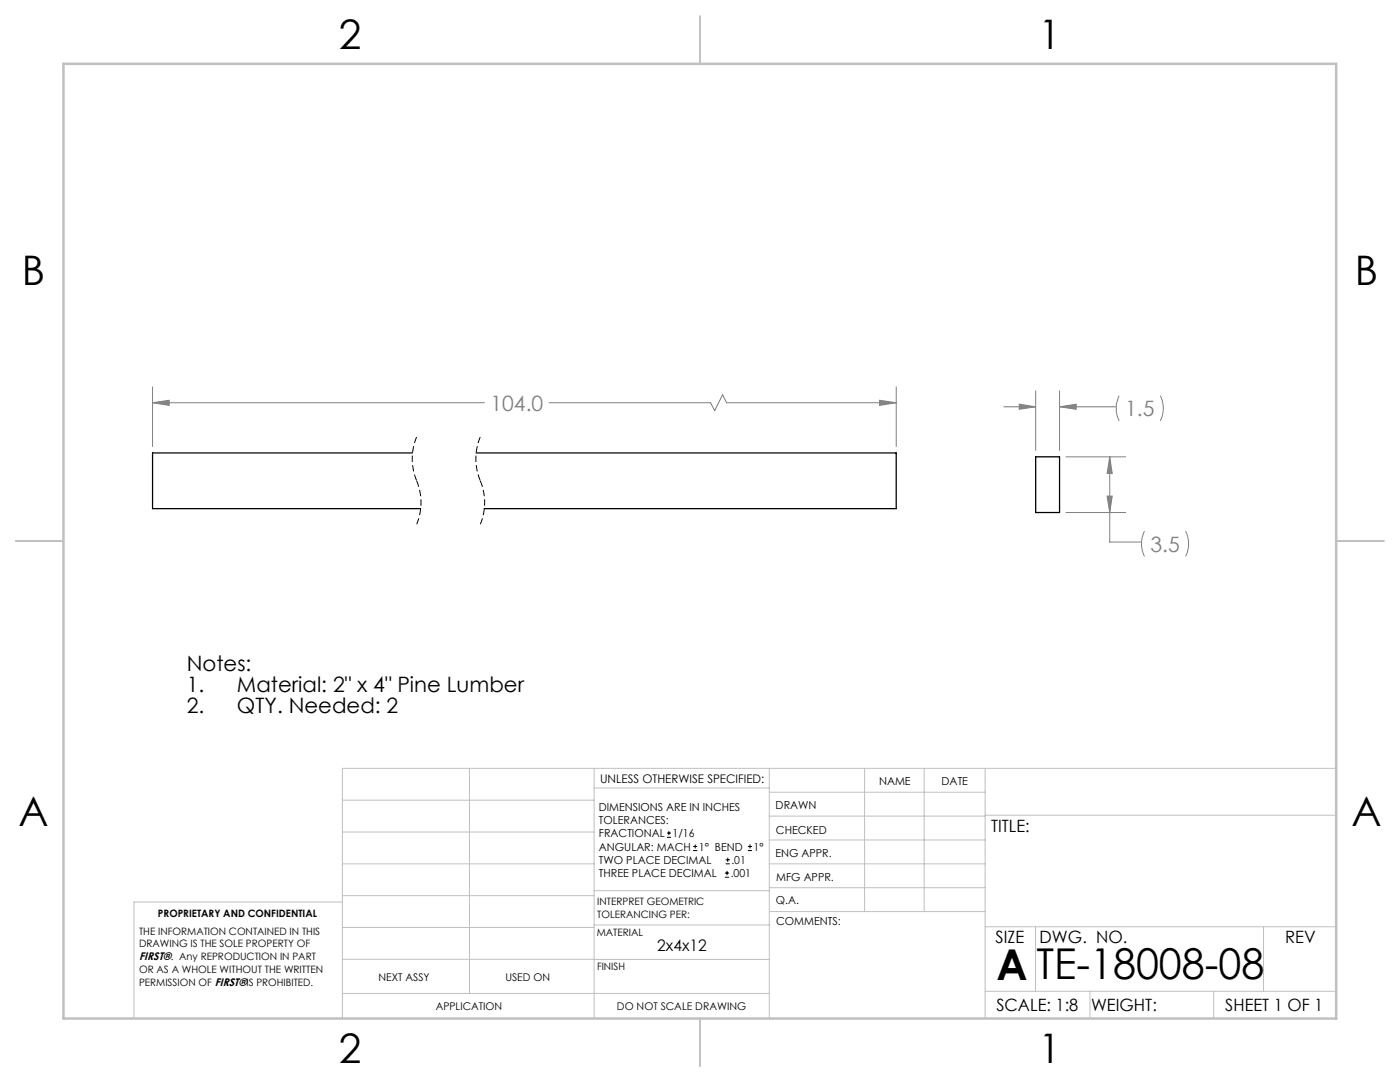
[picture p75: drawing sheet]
<svg xmlns="http://www.w3.org/2000/svg" width="279mm" height="216mm" viewBox="0 0 279 216" stroke-linecap="round" stroke-linejoin="round" font-family="sans-serif">
<defs><g id="words">
<g font-size="8.5">
<text x="198.9" y="195.5">A</text>
<text x="206.9" y="195.4">TE-18008-08</text>
</g>
<g font-size="8.1">
<text x="67.6" y="9.7">2</text>
<text x="207.3" y="9.7">1</text>
<text x="4.4" y="57">B</text>
<text x="270.4" y="57">B</text>
<text x="3.7" y="164.9">A</text>
<text x="269.7" y="164.9">A</text>
<text x="67.6" y="212.2">2</text>
<text x="207.3" y="212.2">1</text>
</g>
<g font-size="4.2" fill="#808080">
<text x="97.9" y="82">104.0</text>
<text x="224.5" y="83.1">1.5</text>
<text x="229.6" y="110.1">3.5</text>
</g>
<g font-size="4.2">
<text x="37.3" y="133.9">Notes:</text>
<text x="37.3" y="138.1">1.</text>
<text x="37.3" y="142.2">2.</text>
<text x="47.3" y="138.1">Material: 2&quot; x 4&quot; Pine Lumber</text>
<text x="47.3" y="142.2">QTY. Needed: 2</text>
</g>
<g font-size="3.4">
<text x="197.8" y="166">TITLE:</text>
<text x="198.7" y="188.1">SIZE</text>
<text x="207.5" y="188.1">DWG. NO.</text>
<text x="256.5" y="188.2">REV</text>
<text x="198.8" y="201.7">SCALE: 1:8</text>
<text x="217.7" y="201.8">WEIGHT:</text>
<text x="244.5" y="201.7">SHEET 1 OF 1</text>
</g>
<text font-size="3.2" x="131.2" y="189.8">2x4x12</text>
<text font-size="2.4" x="119.8" y="156.2">UNLESS OTHERWISE SPECIFIED:</text>
<g font-size="2.2">
<text x="119.5" y="161.8">DIMENSIONS ARE IN INCHES</text>
<text x="154.8" y="161.4">DRAWN</text>
<text x="175.4" y="156.6">NAME</text>
<text x="187.9" y="156.7">DATE</text>
<text x="119.5" y="164.4">TOLERANCES:</text>
<text x="119.5" y="167.1">FRACTIONAL</text>
<text x="134.2" y="167.1">1/16</text>
<text x="154.9" y="166.3">CHECKED</text>
<text x="119.5" y="172.4">TWO PLACE DECIMAL</text>
<text x="119.5" y="169.7">ANGULAR: MACH</text>
<text x="139.5" y="169.7">1° BEND</text>
<text x="146" y="172.4">.01</text>
<text x="150.4" y="169.7">1°</text>
<text x="154.8" y="171">ENG APPR.</text>
<text x="119.5" y="175">THREE PLACE DECIMAL</text>
<text x="145.8" y="175">.001</text>
<text x="154.9" y="175.7">MFG APPR.</text>
<text x="154.9" y="180.4">Q.A.</text>
<text x="154.9" y="184.6">COMMENTS:</text>
<text x="27.8" y="191.6">FIRST®. Any REPRODUCTION IN PART</text>
</g>
<g font-size="2.1">
<text x="75.5" y="195.7">NEXT ASSY</text>
<text x="100.9" y="195.7">USED ON</text>
<text x="86.9" y="201.5">APPLICATION</text>
<text x="123.1" y="201.6">DO NOT SCALE DRAWING</text>
</g>
<g font-size="2">
<text x="31.5" y="182.9">PROPRIETARY AND CONFIDENTIAL</text>
<text x="119.2" y="180.6">INTERPRET GEOMETRIC</text>
<text x="119.2" y="183.1">TOLERANCING PER:</text>
<text x="27.8" y="186.5">THE INFORMATION CONTAINED IN THIS</text>
<text x="27.8" y="189">DRAWING IS THE SOLE PROPERTY OF</text>
<text x="119.1" y="186.7">MATERIAL</text>
<text x="27.8" y="194.1">OR AS A WHOLE WITHOUT THE WRITTEN</text>
<text x="27.8" y="196.7">PERMISSION OF FIRST®IS PROHIBITED.</text>
<text x="119.1" y="193.5">FINISH</text>
</g>
</g></defs>
<g fill="none" stroke="#c0c0c0" stroke-width=".2">
<path d="M68.3 159.7h50.3M93.7 153.3v44.9M118.6 153.3v49.9M118.6 157.2h34.9M153.5 153.3v49.9M153.5 158.1h43.1M172.5 153.3v28.6M184.4 153.3v28.6M196.6 153.3v49.9M266.7 153.3h-198.4v49.9M68.3 178.7h50.3M68.3 172.4h50.3"/>
<path d="M68.3 166h50.3M68.3 180h-41.6v23.2M118.6 177.7h35M153.5 167.6h43.1M153.5 162.8h43.1M153.5 172.4h43.1M153.5 177.1h43.1M196.6 162.7h70.1M68.3 198.2h85.2M68.3 191.4l85.2 .1M68.3 185.1h50.3M118.6 184.6h35"/>
<path d="M153.6 181.9h43M196.6 197.8h70.1M196.6 184.9h70.1M206.7 184.9v12.9M217.5 197.8v5.4M242.2 197.8v5.4M252.2 184.9v12.9"/>
</g>
<path d="M139.7 3.2v9.5M3.1 107.9h9.6M266.7 107.9h9.5M139.7 203.2v9.6" fill="none" stroke="#c0c0c0" stroke-width=".25"/>
<path d="M12.7 12.7h254v190.5h-254z" fill="none" stroke="#c0c0c0" stroke-width=".5"/>
<path d="M83.1 87.2a11.4 11.4 0 0 0 0 8.7M83.1 95.9a11.4 11.4 0 0 1 0 8.7M95.8 87.2a11.4 11.4 0 0 0 0 8.7M95.8 95.9a11.4 11.4 0 0 1 0 8.7" fill="none" stroke="#000" stroke-width=".2" stroke-dasharray="1.3 .6" stroke-linecap="butt"/>
<g fill="none" stroke="#808080" stroke-width=".2">
<path d="M30.4 77.2v11.9M175.5 79.9l3.4 .5-3.4 .5zM178.9 77.2v11.9M206.7 78v11.9M211.5 78v11.9M223.3 79a5.9 5.9 0 0 0 0 5M231.6 79a5.6 5.6 0 0 1 0 5M30.4 80.4l3.4-.5v1zM30.4 80.4h66.3M109.6 80.4h32.2l.8 1.6 1.6-3.2 .8 1.6h33.9M200.3 81.2h6.4M203.4 80.6l3.3 .6-3.3 .5z"/>
<path d="M211.5 81.2l3.3-.6v1.1zM211.5 81.2h11.3M212.7 91.2h11.9M220.9 99h1.1l-.5 3.3zM221.5 91.2l.5 3.3h-1.1zM221.5 91.2v17h6.3M212.7 102.3h11.9M228.4 106a5.6 5.6 0 0 0 0 5M236.6 106a5.6 5.6 0 0 1 0 5"/>
</g>
<path d="M30.4 80.4l3.4-.5v1zM175.5 79.9l3.4 .5-3.4 .5zM221.5 91.2l.5 3.3h-1.1zM220.9 99h1.1l-.5 3.3zM203.4 80.6l3.3 .6-3.3 .5zM211.5 81.2l3.3-.6v1.1z" fill="#808080"/>
<path d="M82.3 90.4h-51.9v11.1h53.5M95 90.4h83.9v11.1h-82.3M206.7 91.2h4.8v11.1h-4.8z" fill="none" stroke="#000" stroke-width=".25"/>
<g fill="none" stroke="#000" stroke-width=".2">
<path d="M133.1 167.1h.8M133.1 166.2h.8M133.5 165.8v.9M138.3 169.7h.8M138.3 168.9h.8M138.7 168.5v.8M144.7 175h.8M144.7 174.2h.8M144.8 172.4h.9M144.8 171.6h.9M145.1 173.8v.8M145.2 171.1v.9"/>
<path d="M149.3 169.7h.8M149.3 168.9h.8M149.7 168.5v.8"/>
</g>
<use href="#words"/>
</svg>
